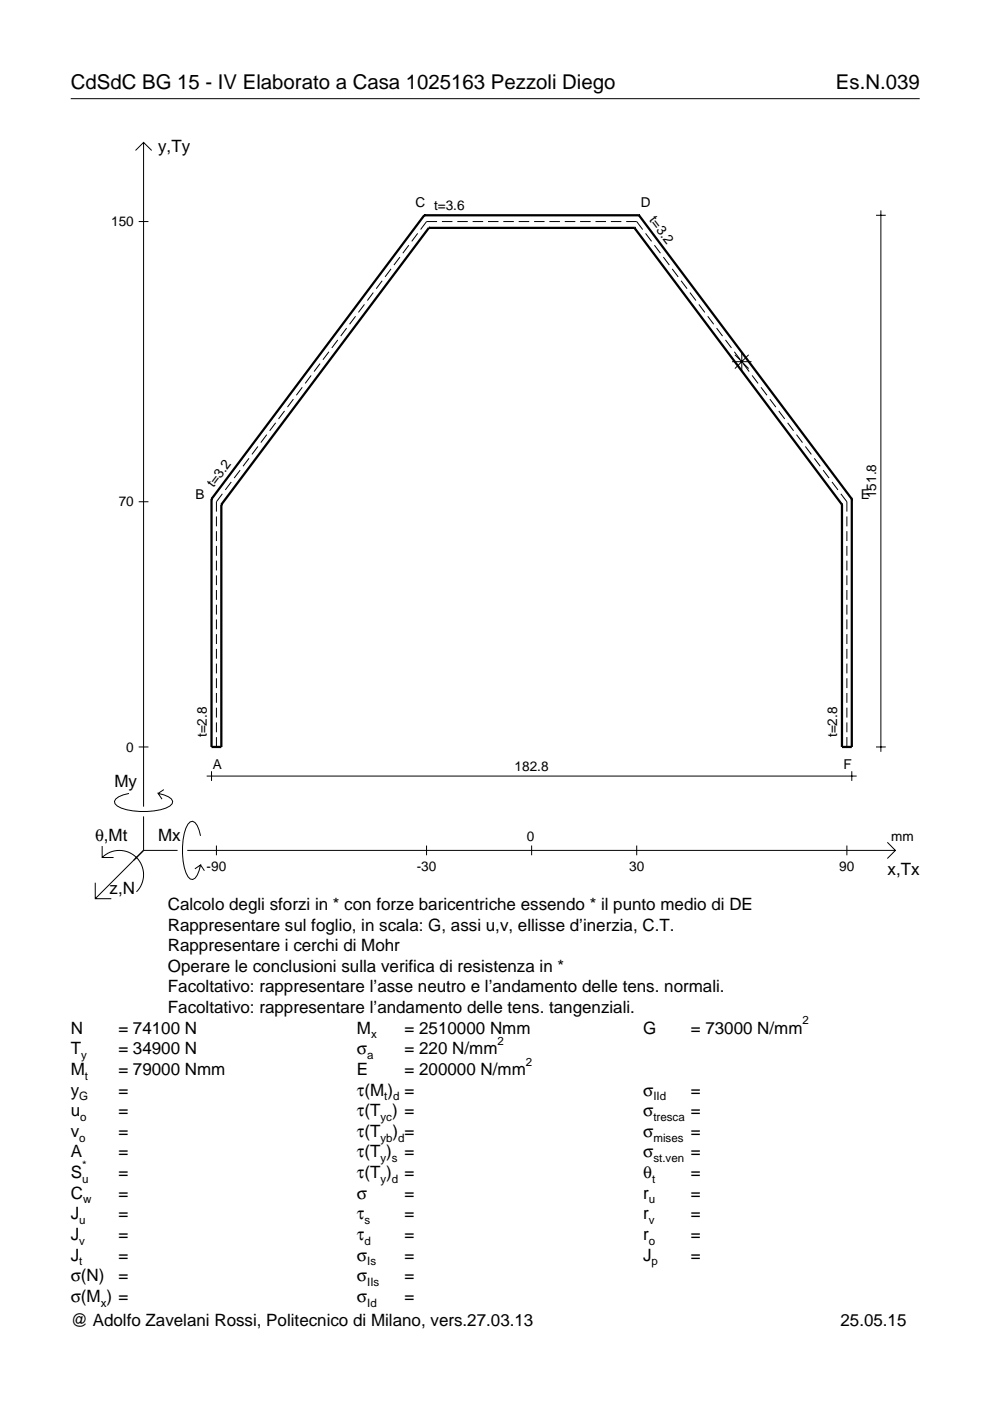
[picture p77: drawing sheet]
<svg xmlns="http://www.w3.org/2000/svg" width="210mm" height="297mm" viewBox="0 0 210 297" stroke-linecap="round" stroke-linejoin="round" font-family="sans-serif">
<defs><g id="words">
<g font-size="4.3">
<text x="15" y="18.9">CdSdC BG 15 - IV Elaborato a Casa 1025163 Pezzoli Diego</text>
<text x="177.2" y="18.9">Es.N.039</text>
</g>
<g font-size="3.6">
<text x="33.5" y="32.3">y,Ty</text>
<text x="24.3" y="166.9">My</text>
<text x="20.1" y="178.2">θ,Mt</text>
<text x="33.5" y="178.2">Mx</text>
<text x="188.2" y="185.5">x,Tx</text>
<text x="23.2" y="189.6">z,N</text>
<text x="35.6" y="192.9">Calcolo degli sforzi in * con forze baricentriche essendo * il punto medio di DE</text>
<text x="35.6" y="197.3">Rappresentare sul foglio, in scala: G, assi u,v, ellisse d’inerzia, C.T.</text>
<text x="35.6" y="201.7">Rappresentare i cerchi di Mohr</text>
<text x="35.6" y="206">Operare le conclusioni sulla verifica di resistenza in *</text>
<text x="35.6" y="210.4">Facoltativo: rappresentare l’asse neutro e l’andamento delle tens. normali.</text>
<text x="35.6" y="214.8">Facoltativo: rappresentare l’andamento delle tens. tangenziali.</text>
<text x="15" y="219.2">N</text>
<text x="25.1" y="219.2">= 74100 N</text>
<text x="75.7" y="219.2">M</text>
<text x="85.8" y="219.2">= 2510000 Nmm</text>
<text x="136.4" y="219.2">G</text>
<text x="146.5" y="219.2">= 73000 N/mm</text>
<text x="15" y="227.9">M</text>
<text x="15" y="223.5">T</text>
<text x="25.1" y="223.5">= 34900 N</text>
<text x="25.1" y="227.9">= 79000 Nmm</text>
<text x="75.7" y="223.5">σ</text>
<text x="75.7" y="227.9">E</text>
<text x="85.8" y="223.5">= 220 N/mm</text>
<text x="85.8" y="227.9">= 200000 N/mm</text>
<text x="15" y="232.3">y</text>
<text x="25.1" y="232.3">=</text>
<text x="75.7" y="232.3">τ(M ) =</text>
<text x="136.4" y="232.3">σ</text>
<text x="146.5" y="232.3">=</text>
<text x="15" y="236.7">u</text>
<text x="25.1" y="236.7">=</text>
<text x="75.7" y="236.7">τ(T ) =</text>
<text x="136.4" y="236.7">σ</text>
<text x="146.5" y="236.7">=</text>
<text x="15" y="241">v</text>
<text x="15" y="245.4">A</text>
<text x="25.1" y="241">=</text>
<text x="25.1" y="245.4">=</text>
<text x="75.7" y="245.4">τ(T )</text>
<text x="75.7" y="241">τ(T</text>
<text x="83.3" y="241">) =</text>
<text x="85.8" y="245.4">=</text>
<text x="136.4" y="241">σ</text>
<text x="136.4" y="245.4">σ</text>
<text x="146.5" y="241">=</text>
<text x="146.5" y="245.4">=</text>
<text x="15" y="249.8">S</text>
<text x="25.1" y="249.8">=</text>
<text x="75.7" y="249.8">τ(T )</text>
<text x="85.8" y="249.8">=</text>
<text x="136.4" y="249.8">θ</text>
<text x="146.5" y="249.8">=</text>
<text x="15" y="254.2">C</text>
<text x="25.1" y="254.2">=</text>
<text x="75.7" y="254.2">σ</text>
<text x="85.8" y="254.2">=</text>
<text x="136.4" y="254.2">r</text>
<text x="146.5" y="254.2">=</text>
<text x="15" y="258.5">J</text>
<text x="15" y="262.9">J</text>
<text x="25.1" y="258.5">=</text>
<text x="25.1" y="262.9">=</text>
<text x="75.7" y="258.5">τ</text>
<text x="75.7" y="262.9">τ</text>
<text x="85.8" y="258.5">=</text>
<text x="85.8" y="262.9">=</text>
<text x="136.4" y="258.5">r</text>
<text x="136.4" y="262.9">r</text>
<text x="146.5" y="258.5">=</text>
<text x="146.5" y="262.9">=</text>
<text x="15" y="267.3">J</text>
<text x="25.1" y="267.3">=</text>
<text x="75.7" y="267.3">σ</text>
<text x="85.8" y="267.3">=</text>
<text x="136.4" y="267.3">J</text>
<text x="146.5" y="267.3">=</text>
<text x="15" y="271.7">σ(N)</text>
<text x="25.1" y="271.7">=</text>
<text x="75.7" y="271.7">σ</text>
<text x="85.8" y="271.7">=</text>
<text x="15" y="281.2">@ Adolfo Zavelani Rossi, Politecnico di Milano, vers.27.03.13</text>
<text x="15" y="276">σ(M ) =</text>
<text x="75.7" y="276">σ</text>
<text x="85.8" y="276">=</text>
<text x="178.2" y="281.2">25.05.15</text>
</g>
<g font-size="2.9">
<text x="23.6" y="48">150</text>
<text x="88.1" y="44">C t=3.6</text>
<text x="135.9" y="44">D</text>
<text x="137.5" y="46.7" transform="rotate(53 137.5 46.7)">t=3.2</text>
<text x="25.2" y="107.4">70</text>
<text x="41.4" y="105.8">B</text>
<text x="45.3" y="103.5" transform="rotate(-53 45.3 103.5)">t=3.2</text>
<text x="182.5" y="105.8">E</text>
<text x="185.7" y="105.6" transform="rotate(-90 185.7 105.6)">151.8</text>
<text x="26.8" y="159.4">0</text>
<text x="43.8" y="156.3" transform="rotate(-90 43.8 156.3)">t=2.8</text>
<text x="177.5" y="156.3" transform="rotate(-90 177.5 156.3)">t=2.8</text>
<text x="45.1" y="163.1">A</text>
<text x="109.1" y="163.5">182.8</text>
<text x="178.8" y="163.1">F</text>
<text x="111.7" y="178.2">0</text>
<text x="189" y="178.2">mm</text>
<text x="43.8" y="184.7">-90</text>
<text x="88.4" y="184.7">-30</text>
<text x="133.4" y="184.7">30</text>
<text x="178" y="184.7">90</text>
</g>
<g font-size="2.4">
<text x="78.7" y="220.2">x</text>
<text x="105.5" y="221.5">2</text>
<text x="170.2" y="217.2">2</text>
<text x="17.2" y="224.5">y</text>
<text x="77.9" y="224.5">a</text>
<text x="111.5" y="225.9">2</text>
<text x="16.8" y="233.3">G</text>
<text x="18" y="228.9">t</text>
<text x="81.5" y="233.3">t d</text>
<text x="138.5" y="233.3">IId</text>
<text x="17" y="237.7">o</text>
<text x="80.7" y="237.7">yc</text>
<text x="138.5" y="237.7">tresca</text>
<text x="16.8" y="242">o</text>
<text x="80.7" y="242">yb d</text>
<text x="138.5" y="242">mises</text>
<text x="17.4" y="250.8">u</text>
<text x="17.4" y="247.8">*</text>
<text x="80.7" y="246.4">y s</text>
<text x="80.7" y="250.8">y d</text>
<text x="138.2" y="250.8">t</text>
<text x="138.5" y="246.4">st.ven</text>
<text x="17.6" y="255.2">w</text>
<text x="137.6" y="255.2">u</text>
<text x="16.8" y="259.5">u</text>
<text x="16.8" y="263.9">v</text>
<text x="77.3" y="259.5">s</text>
<text x="77.3" y="263.9">d</text>
<text x="137.6" y="259.5">v</text>
<text x="137.6" y="263.9">o</text>
<text x="16.8" y="268.3">t</text>
<text x="77.9" y="268.3">Is</text>
<text x="138.2" y="268.3">p</text>
<text x="77.9" y="272.7">IIs</text>
<text x="21.4" y="277">x</text>
<text x="77.9" y="277">Id</text>
</g>
</g></defs>
<g fill="none" stroke="#000" stroke-width=".21">
<path d="M15 20.9h180M28.7 31.9l1.7-1.7 1.8 1.7M30.4 30.2v140.8M29.4 47h2.1M81 59.5l-1.2 1.7M82.9 57l-1.3 1.7M84.8 54.5l-1.3 1.7M86.7 52l-1.3 1.7M88.6 49.5l-1.3 1.7M92.7 47h-2.3l-1.2 1.7M93.7 47h2.2M97 47h2.2"/>
<path d="M100.2 47h2.2M103.5 47h2.2M106.7 47h2.2M110 47h2.2M113.2 47h2.3M116.5 47h2.2M119.7 47h2.3M123 47h2.2M126.3 47h2.2M129.5 47h2.2M132.8 47h2.2l1.3 1.7M136.9 49.5l1.2 1.7"/>
<path d="M138.8 52l1.2 1.7M140.6 54.5l1.3 1.7M142.5 57l1.3 1.7M144.4 59.5l1.3 1.7M185.7 45.6h2.1M186.8 44.6v114.8M66 79.6l-1.3 1.7M67.9 77.1l-1.3 1.7M69.7 74.6l-1.2 1.7M71.6 72.1l-1.2 1.7M73.5 69.6l-1.3 1.7M75.4 67.1l-1.3 1.6"/>
<path d="M77.3 64.5l-1.3 1.7M79.1 62l-1.2 1.7M146.3 62l1.3 1.7M148.2 64.5l1.2 1.7M150.1 67.1l1.2 1.6M151.9 69.6l1.3 1.7M153.8 72.1l1.3 1.7M155.2 76.7h4.1M155.7 74.6l1.3 1.7M155.8 75.2l2.9 2.9M157.3 74.6v4.1M157.6 77.1l1.2 1.7"/>
<path d="M158.7 75.2l-2.9 2.9M159.5 79.6l1.2 1.7M50.9 99.7l-1.3 1.7M52.8 97.2l-1.3 1.7M54.7 94.7l-1.3 1.6M56.6 92.2l-1.3 1.6M58.4 89.6l-1.2 1.7M60.3 87.1l-1.2 1.7M62.2 84.6l-1.3 1.7M64.1 82.1l-1.3 1.7M161.3 82.1l1.3 1.7M163.2 84.6l1.3 1.7"/>
<path d="M165.1 87.1l1.3 1.7M167 89.6l1.3 1.7M168.9 92.2l1.2 1.6M170.8 94.7l1.2 1.6M172.6 97.2l1.3 1.7M174.5 99.7l1.3 1.7M29.4 106.4h2.1M45.9 109.5v2.1M45.9 112.6v2.1M45.9 115.7v2.1M45.9 118.9v2.1M47.1 104.7l-1.2 1.7v2.1"/>
<path d="M49 102.2l-1.2 1.7M176.4 102.2l1.3 1.7M178.3 104.7l1.3 1.7v2.1M179.6 109.5v2.1M179.6 112.6v2.1M179.6 115.7v2.1M179.6 118.9v2.1M45.9 122v2.1M45.9 125.1v2.1M45.9 128.2v2.1M45.9 131.3v2.1M45.9 134.5v2"/>
<path d="M45.9 137.6v2.1M179.6 122v2.1M179.6 125.1v2.1M179.6 128.2v2.1M179.6 131.3v2.1M179.6 134.5v2M179.6 137.6v2.1M29.4 158.4h2.1M45.9 140.7v2.1M45.9 143.8v2.1M45.9 146.9v2.1M45.9 150v2.1"/>
<path d="M45.9 153.2v2.1M45.9 156.3v2.1M179.6 140.7v2.1M179.6 143.8v2.1M179.6 146.9v2.1M179.6 150v2.1M179.6 153.2v2.1M179.6 156.3v2.1M185.7 158.4h2.1M21.7 179.4v2.4h2.4M27.3 168.2a3.6 3.6 0 0 0-3 1.7l.1 .5a5.6 5.6 0 0 0 3.8 1.5 13.4 13.4 0 0 0 7.8-1l.5-.5 .1-.5a3.6 3.6 0 0 0-3.1-1.7l.8 1.2M30.4 173.1v7.2"/>
<path d="M34.7 167.4l-1.2 .8M42.5 177.2a3.6 3.6 0 0 0-1.7-3.1l-.5 .2a5.7 5.7 0 0 0-1.5 3.7 13.3 13.3 0 0 0 1 7.9l.5 .5 .5 .1a3.6 3.6 0 0 0 1.7-3.1l-1.2 .8M43.8 164.5h137.8M44.8 163.5v2.1M45.9 179.3v2M90.4 179.3v2M112.7 179.3v2M135 179.3v2M179.6 179.3v2M180.6 163.5v2.1M188.1 178.6l1.7 1.7-1.7 1.7M20.2 187.2v3.3h3.4"/>
<path d="M21.7 181.8a5.1 5.1 0 0 1 7.2 0 5.1 5.1 0 0 1 0 7.3M30.4 180.3l-10.2 10.2M30.4 180.3h7.2M39.7 180.3h150.1M42.5 183.4l.8 1.2"/>
</g>
<g fill="none" stroke="#000" stroke-width=".48">
<path d="M90 45.6h.1M90 45.6l-45.2 60.2M90 45.6h45.5M90.9 48.3h.1M90.9 48.3l-44 58.7M90.9 48.3h43.6M134.5 48.3h.1M134.5 48.3l44 58.7M135.5 45.6h.1M135.5 45.6l45.1 60.2M44.8 105.8h.1M44.8 105.8v52.6h2.1v-51.4"/>
<path d="M46.9 107h.1M178.5 107h.1M180.6 105.8h.1M180.6 105.8v52.6h-2.1v-51.4"/>
</g>
<use href="#words"/>
</svg>
